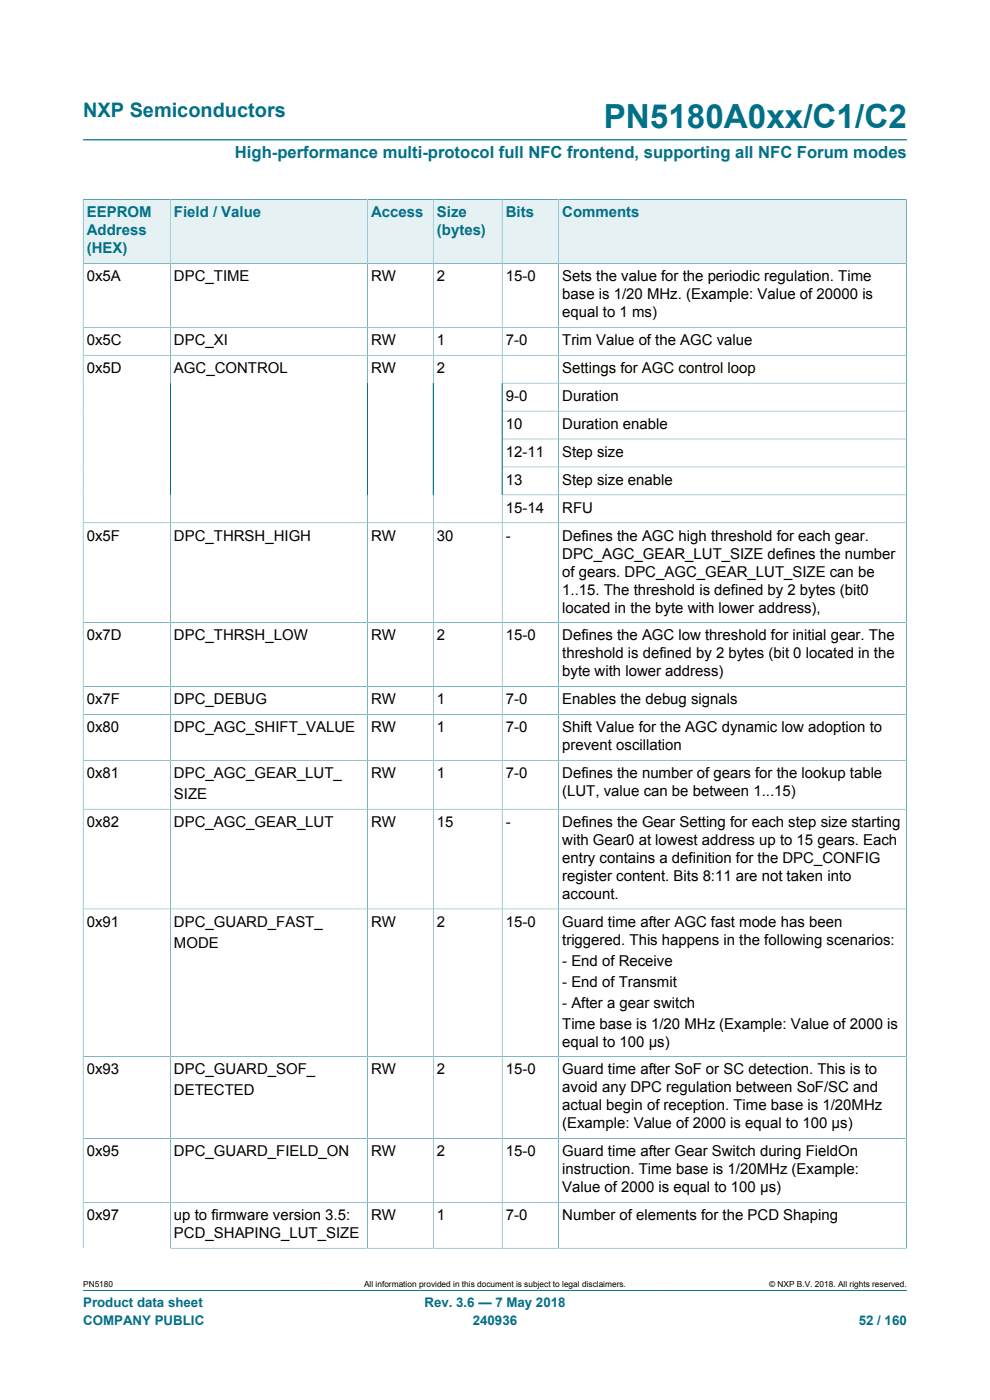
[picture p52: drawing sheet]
<svg xmlns="http://www.w3.org/2000/svg" width="210mm" height="297mm" viewBox="0 0 210 297" stroke-linecap="round" stroke-linejoin="round" font-family="sans-serif">
<defs><g id="words">
<text font-size="7.1" fill="#007088" x="128.1" y="27.2">PN5180A0xx/C1/C2</text>
<text font-size="4.2" fill="#007088" x="17.6" y="24.8">NXP Semiconductors</text>
<text font-size="3.5" fill="#007088" x="49.8" y="33.5">High-performance multi-protocol full NFC frontend, supporting all NFC Forum modes</text>
<g font-size="3.2" fill="#007088">
<text x="18.4" y="46.1">EEPROM</text>
<text x="36.9" y="46.1">Field / Value</text>
<text x="78.7" y="46.1">Access</text>
<text x="92.7" y="46.1">Size</text>
<text x="107.3" y="46.1">Bits</text>
<text x="119.3" y="46.1">Comments</text>
<text x="18.4" y="49.9">Address</text>
<text x="18.4" y="53.7">(HEX)</text>
<text x="92.7" y="49.9">(bytes)</text>
</g>
<g font-size="3.2">
<text x="18.4" y="59.7">0x5A</text>
<text x="36.9" y="59.7">DPC_TIME</text>
<text x="78.7" y="59.7">RW</text>
<text x="92.7" y="59.7">2</text>
<text x="107.3" y="59.7">15-0</text>
<text x="119.3" y="59.7">Sets the value for the periodic regulation. Time</text>
<text x="119.3" y="63.5">base is 1/20 MHz. (Example: Value of 20000 is</text>
<text x="119.3" y="67.3">equal to 1 ms)</text>
<text x="18.4" y="73.2">0x5C</text>
<text x="36.9" y="73.2">DPC_XI</text>
<text x="78.7" y="73.2">RW</text>
<text x="92.7" y="73.2">1</text>
<text x="107.3" y="73.2">7-0</text>
<text x="119.3" y="73.2">Trim Value of the AGC value</text>
<text x="18.4" y="79.1">0x5D</text>
<text x="36.9" y="79.1">AGC_CONTROL</text>
<text x="78.7" y="79.1">RW</text>
<text x="92.7" y="79.1">2</text>
<text x="119.3" y="79.1">Settings for AGC control loop</text>
<text x="107.3" y="85.1">9-0</text>
<text x="119.3" y="85.1">Duration</text>
<text x="107.3" y="91">10</text>
<text x="119.3" y="91">Duration enable</text>
<text x="107.3" y="96.9">12-11</text>
<text x="119.3" y="96.9">Step size</text>
<text x="107.3" y="102.8">13</text>
<text x="119.3" y="102.8">Step size enable</text>
<text x="107.3" y="108.8">15-14</text>
<text x="119.3" y="108.8">RFU</text>
<text x="18.4" y="114.7">0x5F</text>
<text x="36.9" y="114.7">DPC_THRSH_HIGH</text>
<text x="78.7" y="114.7">RW</text>
<text x="92.7" y="114.7">30</text>
<text x="107.3" y="114.7">-</text>
<text x="119.3" y="114.7">Defines the AGC high threshold for each gear.</text>
<text x="119.3" y="118.5">DPC_AGC_GEAR_LUT_SIZE defines the number</text>
<text x="119.3" y="122.3">of gears. DPC_AGC_GEAR_LUT_SIZE can be</text>
<text x="119.3" y="126.1">1..15. The threshold is defined by 2 bytes (bit0</text>
<text x="119.3" y="129.9">located in the byte with lower address),</text>
<text x="18.4" y="135.9">0x7D</text>
<text x="36.9" y="135.9">DPC_THRSH_LOW</text>
<text x="78.7" y="135.9">RW</text>
<text x="92.7" y="135.9">2</text>
<text x="107.3" y="135.9">15-0</text>
<text x="119.3" y="135.9">Defines the AGC low threshold for initial gear. The</text>
<text x="119.3" y="139.7">threshold is defined by 2 bytes (bit 0 located in the</text>
<text x="119.3" y="143.5">byte with lower address)</text>
<text x="18.4" y="149.4">0x7F</text>
<text x="36.9" y="149.4">DPC_DEBUG</text>
<text x="78.7" y="149.4">RW</text>
<text x="92.7" y="149.4">1</text>
<text x="107.3" y="149.4">7-0</text>
<text x="119.3" y="149.4">Enables the debug signals</text>
<text x="18.4" y="155.3">0x80</text>
<text x="36.9" y="155.3">DPC_AGC_SHIFT_VALUE</text>
<text x="78.7" y="155.3">RW</text>
<text x="92.7" y="155.3">1</text>
<text x="107.3" y="155.3">7-0</text>
<text x="119.3" y="155.3">Shift Value for the AGC dynamic low adoption to</text>
<text x="119.3" y="159.1">prevent oscillation</text>
<text x="18.4" y="165.1">0x81</text>
<text x="36.9" y="165.1">DPC_AGC_GEAR_LUT_</text>
<text x="78.7" y="165.1">RW</text>
<text x="92.7" y="165.1">1</text>
<text x="107.3" y="165.1">7-0</text>
<text x="119.3" y="165.1">Defines the number of gears for the lookup table</text>
<text x="36.9" y="169.5">SIZE</text>
<text x="119.3" y="168.9">(LUT, value can be between 1...15)</text>
<text x="18.4" y="175.4">0x82</text>
<text x="36.9" y="175.4">DPC_AGC_GEAR_LUT</text>
<text x="78.7" y="175.4">RW</text>
<text x="92.7" y="175.4">15</text>
<text x="107.3" y="175.4">-</text>
<text x="119.3" y="175.4">Defines the Gear Setting for each step size starting</text>
<text x="119.3" y="179.3">with Gear0 at lowest address up to 15 gears. Each</text>
<text x="119.3" y="183.1">entry contains a definition for the DPC_CONFIG</text>
<text x="119.3" y="186.9">register content. Bits 8:11 are not taken into</text>
<text x="119.3" y="190.7">account.</text>
<text x="18.4" y="196.6">0x91</text>
<text x="36.9" y="196.6">DPC_GUARD_FAST_</text>
<text x="78.7" y="196.6">RW</text>
<text x="92.7" y="196.6">2</text>
<text x="107.3" y="196.6">15-0</text>
<text x="119.3" y="196.6">Guard time after AGC fast mode has been</text>
<text x="36.9" y="201.1">MODE</text>
<text x="119.3" y="200.4">triggered. This happens in the following scenarios:</text>
<text x="119.3" y="204.9">- End of Receive</text>
<text x="119.3" y="209.3">- End of Transmit</text>
<text x="119.3" y="213.8">- After a gear switch</text>
<text x="119.3" y="218.2">Time base is 1/20 MHz (Example: Value of 2000 is</text>
<text x="18.4" y="227.9">0x93</text>
<text x="36.9" y="227.9">DPC_GUARD_SOF_</text>
<text x="78.7" y="227.9">RW</text>
<text x="92.7" y="227.9">2</text>
<text x="107.3" y="227.9">15-0</text>
<text x="119.3" y="222">equal to 100 μs)</text>
<text x="119.3" y="227.9">Guard time after SoF or SC detection. This is to</text>
<text x="36.9" y="232.4">DETECTED</text>
<text x="119.3" y="231.8">avoid any DPC regulation between SoF/SC and</text>
<text x="119.3" y="235.6">actual begin of reception. Time base is 1/20MHz</text>
<text x="119.3" y="239.4">(Example: Value of 2000 is equal to 100 μs)</text>
<text x="18.4" y="245.3">0x95</text>
<text x="36.9" y="245.3">DPC_GUARD_FIELD_ON</text>
<text x="78.7" y="245.3">RW</text>
<text x="92.7" y="245.3">2</text>
<text x="107.3" y="245.3">15-0</text>
<text x="119.3" y="245.3">Guard time after Gear Switch during FieldOn</text>
<text x="119.3" y="249.1">instruction. Time base is 1/20MHz (Example:</text>
<text x="119.3" y="252.9">Value of 2000 is equal to 100 μs)</text>
<text x="18.4" y="258.8">0x97</text>
<text x="36.9" y="258.8">up to firmware version 3.5:</text>
<text x="36.9" y="262.7">PCD_SHAPING_LUT_SIZE</text>
<text x="78.7" y="258.8">RW</text>
<text x="92.7" y="258.8">1</text>
<text x="107.3" y="258.8">7-0</text>
<text x="119.3" y="258.8">Number of elements for the PCD Shaping</text>
</g>
<g font-size="2.8" fill="#007088">
<text x="17.6" y="277.3">Product data sheet</text>
<text x="17.6" y="281">COMPANY PUBLIC</text>
<text x="90" y="277.3">Rev. 3.6 — 7 May 2018</text>
<text x="100.3" y="281">240936</text>
<text x="182.2" y="281">52 / 160</text>
</g>
<g font-size="1.8">
<text x="17.6" y="273.1">PN5180</text>
<text x="77.2" y="273.1">All information provided in this document is subject to legal disclaimers.</text>
<text x="163.2" y="273.1">© NXP B.V. 2018. All rights reserved.</text>
</g>
</g></defs>
<path d="M17.6 29.7h174.8M17.6 273.8h174.8" fill="none" stroke="#007088" stroke-width=".21"/>
<path d="M17.7 42.4h18.4v13.4h-18.4z" fill="#e6f1f3"/>
<path d="M17.6 42.3v13.6h18.5v-13.6h-18.5" fill="none" stroke="#007088" stroke-width=".21"/>
<path d="M36.2 42.4h41.7v13.4h-41.7z" fill="#e6f1f3"/>
<path d="M36.1 42.3h41.9v13.6h-41.9z" fill="none" stroke="#007088" stroke-width=".21"/>
<path d="M78 42.4h13.8v13.4h-13.8z" fill="#e6f1f3"/>
<path d="M78 42.3h13.9v13.6h-13.9z" fill="none" stroke="#007088" stroke-width=".21"/>
<path d="M92 42.4h14.4v13.4h-14.4z" fill="#e6f1f3"/>
<path d="M91.9 42.3h14.6v13.6h-14.6z" fill="none" stroke="#007088" stroke-width=".21"/>
<path d="M106.6 42.4h11.8v13.4h-11.8z" fill="#e6f1f3"/>
<path d="M106.5 42.3h12v13.6h-12z" fill="none" stroke="#007088" stroke-width=".21"/>
<path d="M118.6 42.4h73.6v13.4h-73.6z" fill="#e6f1f3"/>
<g fill="none" stroke="#007088" stroke-width=".21">
<path d="M36.1 55.9v208.9h156.2M78 55.9v208.9M91.9 55.9v208.9M106.5 55.9v208.9M192.3 42.3v222.6M192.3 55.9h-174.7v208.9M192.3 42.3h-73.8v222.5M17.6 69.4h174.7M17.6 75.4h174.7M106.5 81.3h85.8M106.5 87.2h85.8M106.5 93.1h85.8"/>
<path d="M106.5 99.1h85.8M106.5 105h85.8M192.3 110.9h-174.7M17.6 132.1h174.7M17.6 145.6h174.7M17.6 151.6h174.7M17.6 161.3h174.7M17.6 171.7h174.7M17.6 192.8h174.7M17.6 224.2h174.7M17.6 241.5h174.7M17.6 255.1h174.7"/>
</g>
<use href="#words"/>
</svg>
